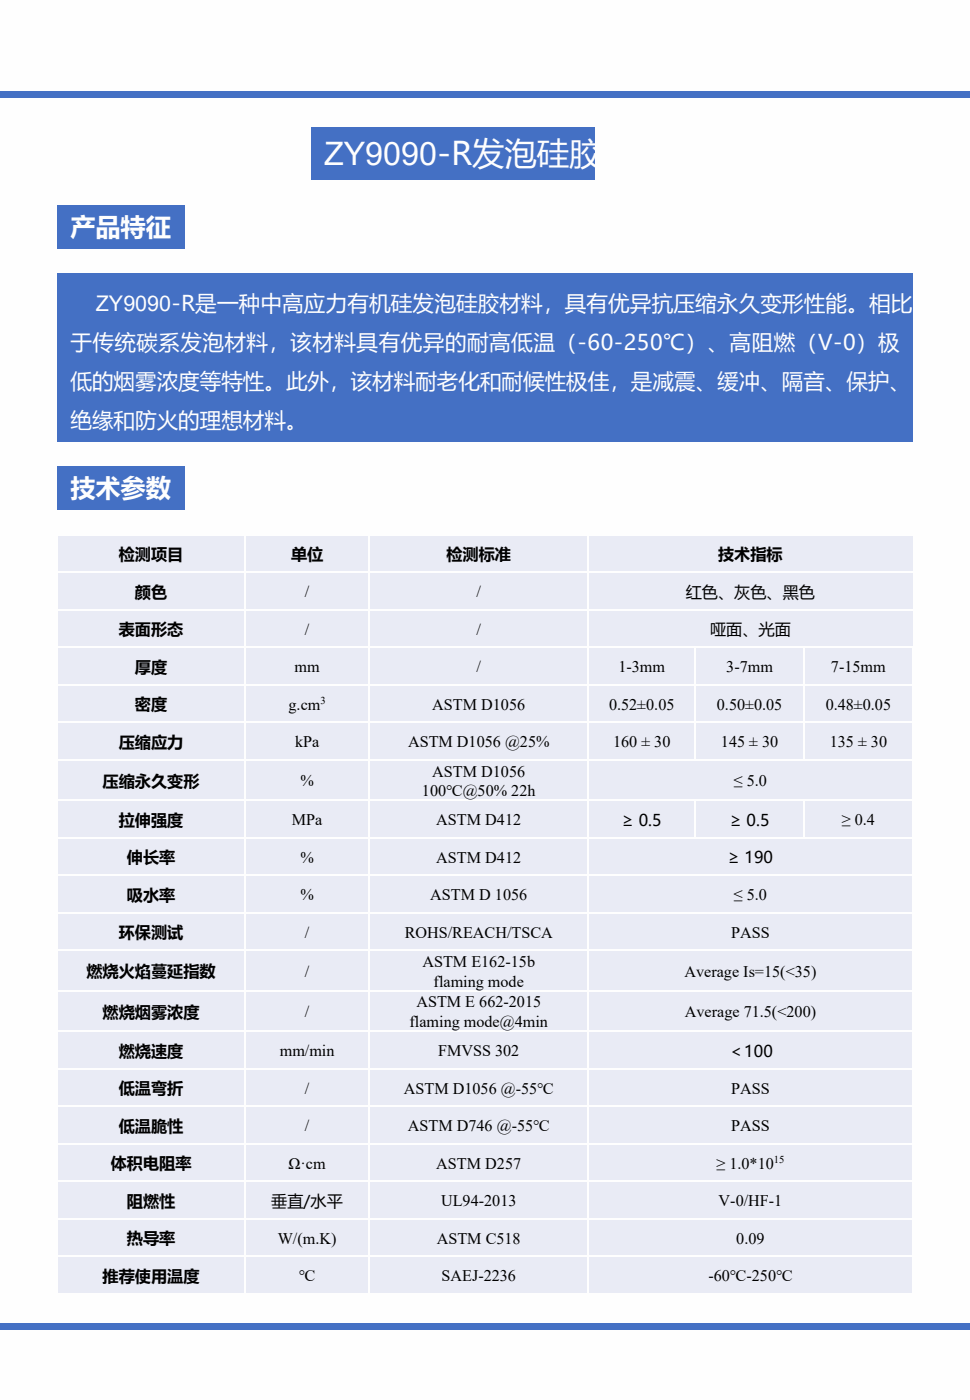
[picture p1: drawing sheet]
<svg xmlns="http://www.w3.org/2000/svg" width="190mm" height="275mm" viewBox="0 0 190 275" stroke-linecap="round" stroke-linejoin="round" font-family="sans-serif">
<defs><g id="words">
<text font-size="6.3" fill="#fefefe" x="63.6" y="32.5">ZY9090-R发泡硅胶</text>
<g font-size="5" fill="#fefefe">
<text x="13.8" y="46.4">产品特征</text>
<text x="13.8" y="97.8">技术参数</text>
</g>
<g font-size="4.2" fill="#fefefe">
<text x="18.8" y="61.2">ZY9090-R是一种中高应力有机硅发泡硅胶材料，具有优异抗压缩永久变形性能。相比</text>
<text x="13.8" y="68.8">于传统碳系发泡材料，该材料具有优异的耐高低温（-60-250℃）、高阻燃（V-0）极</text>
<text x="13.8" y="76.4">低的烟雾浓度等特性。此外，该材料耐老化和耐候性极佳，是减震、缓冲、隔音、保护、</text>
<text x="13.8" y="84">绝缘和防火的理想材料。</text>
</g>
<g font-size="3.2">
<text x="23.3" y="110.1">检测项目</text>
<text x="57.1" y="110.1">单位</text>
<text x="87.7" y="110.1">检测标准</text>
<text x="141" y="110.1">技术指标</text>
<text x="26.5" y="117.5">颜色</text>
<text x="59.9" y="117.4">/</text>
<text x="93.6" y="117.4">/</text>
<text x="134.7" y="117.5">红色、灰色、黑色</text>
<text x="23.3" y="124.8">表面形态</text>
<text x="59.9" y="124.7">/</text>
<text x="93.6" y="124.7">/</text>
<text x="139.5" y="124.8">哑面、光面</text>
<text x="26.5" y="132.2">厚度</text>
<text x="57.9" y="132.1">mm</text>
<text x="93.6" y="132.1">/</text>
<text x="121.4" y="132.1">1-3mm</text>
<text x="142.6" y="132.1">3-7mm</text>
<text x="163.2" y="132.1">7-15mm</text>
<text x="26.5" y="139.6">密度</text>
<text x="56.7" y="139.5">g.cm</text>
<text x="84.9" y="139.5">ASTM D1056</text>
<text x="119.6" y="139.5">0.52±0.05</text>
<text x="140.8" y="139.5">0.50±0.05</text>
<text x="162.2" y="139.5">0.48±0.05</text>
<text x="23.3" y="147">压缩应力</text>
<text x="57.9" y="146.9">kPa</text>
<text x="80.1" y="146.9">ASTM D1056 @25%</text>
<text x="120.4" y="146.9">160 ± 30</text>
<text x="141.6" y="146.9">145 ± 30</text>
<text x="162.9" y="146.9">135 ± 30</text>
<text x="20.2" y="154.7">压缩永久变形</text>
<text x="59" y="154.6">%</text>
<text x="84.9" y="152.6">ASTM D1056</text>
<text x="144.1" y="154.6">≤ 5.0</text>
<text x="82.9" y="156.5">100℃@50% 22h</text>
<text x="23.3" y="162.3">拉伸强度</text>
<text x="57.3" y="162.2">MPa</text>
<text x="85.7" y="162.2">ASTM D412</text>
<text x="122.1" y="162.3">≥ 0.5</text>
<text x="143.3" y="162.3">≥ 0.5</text>
<text x="165.3" y="162.2">≥ 0.4</text>
<text x="24.9" y="169.7">伸长率</text>
<text x="59" y="169.6">%</text>
<text x="85.7" y="169.6">ASTM D412</text>
<text x="142.9" y="169.7">≥ 190</text>
<text x="24.9" y="177.1">吸水率</text>
<text x="59" y="177">%</text>
<text x="84.5" y="177">ASTM D 1056</text>
<text x="144.1" y="177">≤ 5.0</text>
<text x="23.3" y="184.4">环保测试</text>
<text x="59.9" y="184.3">/</text>
<text x="79.5" y="184.3">ROHS/REACH/TSCA</text>
<text x="143.6" y="184.3">PASS</text>
<text x="59.9" y="192">/</text>
<text x="83" y="190.1">ASTM E162-15b</text>
<text x="134.4" y="192">Average Is=15(&lt;35)</text>
<text x="17" y="192.1">燃烧火焰蔓延指数</text>
<text x="85.2" y="193.9">flaming mode</text>
<text x="20.2" y="200">燃烧烟雾浓度</text>
<text x="59.9" y="199.9">/</text>
<text x="80.4" y="201.8">flaming mode@4min</text>
<text x="81.8" y="198">ASTM E 662-2015</text>
<text x="134.5" y="199.9">Average 71.5(&lt;200)</text>
<text x="23.3" y="207.7">燃烧速度</text>
<text x="54.9" y="207.6">mm/min</text>
<text x="86" y="207.6">FMVSS 302</text>
<text x="143" y="207.7">＜100</text>
<text x="23.3" y="215.1">低温弯折</text>
<text x="59.9" y="215">/</text>
<text x="79.3" y="215">ASTM D1056 @-55℃</text>
<text x="143.6" y="215">PASS</text>
<text x="23.3" y="222.4">低温脆性</text>
<text x="59.9" y="222.3">/</text>
<text x="80.1" y="222.3">ASTM D746 @-55℃</text>
<text x="143.6" y="222.3">PASS</text>
<text x="21.7" y="229.8">体积电阻率</text>
<text x="56.7" y="229.7">Ω·cm</text>
<text x="85.7" y="229.7">ASTM D257</text>
<text x="140.7" y="229.7">≥ 1.0*10</text>
<text x="24.9" y="237.2">阻燃性</text>
<text x="53.3" y="237.2">垂直/水平</text>
<text x="86.6" y="237.1">UL94-2013</text>
<text x="141.1" y="237.1">V-0/HF-1</text>
<text x="24.9" y="244.6">热导率</text>
<text x="54.5" y="244.5">W/(m.K)</text>
<text x="85.8" y="244.5">ASTM C518</text>
<text x="144.6" y="244.5">0.09</text>
<text x="20.2" y="252">推荐使用温度</text>
<text x="58.7" y="251.9">℃</text>
<text x="86.7" y="251.9">SAEJ-2236</text>
<text x="139.1" y="251.9">-60℃-250℃</text>
</g>
<g font-size="2.1">
<text x="62.9" y="138.3">3</text>
<text x="152" y="228.6">15</text>
</g>
</g></defs>
<path d="M0 0h190.5v275.2h-190.5z" fill-rule="evenodd" fill="#fefefe"/>
<g fill="#4470c4">
<path d="M61.1 25h55.7v10.2h-55.7z" fill-rule="evenodd"/>
<path d="M0 17.9h190.5v1.3h-190.5z" fill-rule="evenodd"/>
<path d="M11.3 40.3h25.1v8.5h-25.1z" fill-rule="evenodd"/>
<path d="M11.3 91.7h25.1v8.5h-25.1z" fill-rule="evenodd"/>
<path d="M11.3 53.7h168v33.1h-168z" fill-rule="evenodd"/>
<path d="M0 260.1h190.5v1.3h-190.5z" fill-rule="evenodd"/>
</g>
<g fill="#e9ebf5">
<path d="M11.3 105.1h36.8v7.3h-36.8z" fill-rule="evenodd"/>
<path d="M48.1 105.1h24.5v7.3h-24.5z" fill-rule="evenodd"/>
<path d="M72.6 105.1h42.9v7.3h-42.9z" fill-rule="evenodd"/>
<path d="M115.5 105.1h63.8v7.3h-63.8z" fill-rule="evenodd"/>
<path d="M11.3 112.4h36.8v7.4h-36.8z" fill-rule="evenodd"/>
<path d="M48.1 112.4h24.5v7.4h-24.5z" fill-rule="evenodd"/>
<path d="M72.6 112.4h42.9v7.4h-42.9z" fill-rule="evenodd"/>
<path d="M115.5 112.4h63.8v7.4h-63.8z" fill-rule="evenodd"/>
<path d="M11.3 119.8h36.8v7.4h-36.8z" fill-rule="evenodd"/>
<path d="M48.1 119.8h24.5v7.4h-24.5z" fill-rule="evenodd"/>
<path d="M72.6 119.8h42.9v7.4h-42.9z" fill-rule="evenodd"/>
<path d="M115.5 119.8h63.8v7.4h-63.8z" fill-rule="evenodd"/>
<path d="M11.3 127.2h36.8v7.4h-36.8z" fill-rule="evenodd"/>
<path d="M48.1 127.2h24.5v7.4h-24.5z" fill-rule="evenodd"/>
<path d="M72.6 127.2h42.9v7.4h-42.9z" fill-rule="evenodd"/>
<path d="M115.5 127.2h21.1v7.4h-21.1z" fill-rule="evenodd"/>
<path d="M136.6 127.2h21.3v7.4h-21.3z" fill-rule="evenodd"/>
<path d="M157.9 127.2h21.4v7.4h-21.4z" fill-rule="evenodd"/>
<path d="M11.3 134.6h36.8v7.4h-36.8z" fill-rule="evenodd"/>
<path d="M48.1 134.6h24.5v7.4h-24.5z" fill-rule="evenodd"/>
<path d="M72.6 134.6h42.9v7.4h-42.9z" fill-rule="evenodd"/>
<path d="M115.5 134.6h21.1v7.4h-21.1z" fill-rule="evenodd"/>
<path d="M136.6 134.6h21.3v7.4h-21.3z" fill-rule="evenodd"/>
<path d="M157.9 134.6h21.4v7.4h-21.4z" fill-rule="evenodd"/>
<path d="M11.3 142h36.8v7.4h-36.8z" fill-rule="evenodd"/>
<path d="M48.1 142h24.5v7.4h-24.5z" fill-rule="evenodd"/>
<path d="M72.6 142h42.9v7.4h-42.9z" fill-rule="evenodd"/>
<path d="M115.5 142h21.1v7.4h-21.1z" fill-rule="evenodd"/>
<path d="M136.6 142h21.3v7.4h-21.3z" fill-rule="evenodd"/>
<path d="M157.9 142h21.4v7.4h-21.4z" fill-rule="evenodd"/>
<path d="M11.3 149.4h36.8v7.9h-36.8z" fill-rule="evenodd"/>
<path d="M48.1 149.4h24.5v7.9h-24.5z" fill-rule="evenodd"/>
<path d="M72.6 149.4h42.9v7.9h-42.9z" fill-rule="evenodd"/>
<path d="M115.5 149.4h63.8v7.9h-63.8z" fill-rule="evenodd"/>
<path d="M11.3 157.3h36.8v7.4h-36.8z" fill-rule="evenodd"/>
<path d="M48.1 157.3h24.5v7.4h-24.5z" fill-rule="evenodd"/>
<path d="M72.6 157.3h42.9v7.4h-42.9z" fill-rule="evenodd"/>
<path d="M115.5 157.3h21.1v7.4h-21.1z" fill-rule="evenodd"/>
<path d="M136.6 157.3h21.3v7.4h-21.3z" fill-rule="evenodd"/>
<path d="M157.9 157.3h21.4v7.4h-21.4z" fill-rule="evenodd"/>
<path d="M11.3 164.7h36.8v7.3h-36.8z" fill-rule="evenodd"/>
<path d="M48.1 164.7h24.5v7.3h-24.5z" fill-rule="evenodd"/>
<path d="M72.6 164.7h42.9v7.3h-42.9z" fill-rule="evenodd"/>
<path d="M115.5 164.7h63.8v7.3h-63.8z" fill-rule="evenodd"/>
<path d="M11.3 172h36.8v7.4h-36.8z" fill-rule="evenodd"/>
<path d="M48.1 172h24.5v7.4h-24.5z" fill-rule="evenodd"/>
<path d="M72.6 172h42.9v7.4h-42.9z" fill-rule="evenodd"/>
<path d="M115.5 172h63.8v7.4h-63.8z" fill-rule="evenodd"/>
<path d="M11.3 179.4h36.8v7.4h-36.8z" fill-rule="evenodd"/>
<path d="M48.1 179.4h24.5v7.4h-24.5z" fill-rule="evenodd"/>
<path d="M72.6 179.4h42.9v7.4h-42.9z" fill-rule="evenodd"/>
<path d="M115.5 179.4h63.8v7.4h-63.8z" fill-rule="evenodd"/>
<path d="M11.3 186.8h36.8v7.9h-36.8z" fill-rule="evenodd"/>
<path d="M48.1 186.8h24.5v7.9h-24.5z" fill-rule="evenodd"/>
<path d="M72.6 186.8h42.9v7.9h-42.9z" fill-rule="evenodd"/>
<path d="M115.5 186.8h63.8v7.9h-63.8z" fill-rule="evenodd"/>
<path d="M11.3 194.7h36.8v8h-36.8z" fill-rule="evenodd"/>
<path d="M48.1 194.7h24.5v8h-24.5z" fill-rule="evenodd"/>
<path d="M72.6 194.7h42.9v8h-42.9z" fill-rule="evenodd"/>
<path d="M115.5 194.7h63.8v8h-63.8z" fill-rule="evenodd"/>
<path d="M11.3 202.7h36.8v7.4h-36.8z" fill-rule="evenodd"/>
<path d="M48.1 202.7h24.5v7.4h-24.5z" fill-rule="evenodd"/>
<path d="M72.6 202.7h42.9v7.4h-42.9z" fill-rule="evenodd"/>
<path d="M115.5 202.7h63.8v7.4h-63.8z" fill-rule="evenodd"/>
<path d="M11.3 210.1h36.8v7.3h-36.8z" fill-rule="evenodd"/>
<path d="M48.1 210.1h24.5v7.3h-24.5z" fill-rule="evenodd"/>
<path d="M72.6 210.1h42.9v7.3h-42.9z" fill-rule="evenodd"/>
<path d="M115.5 210.1h63.8v7.3h-63.8z" fill-rule="evenodd"/>
<path d="M11.3 217.4h36.8v7.4h-36.8z" fill-rule="evenodd"/>
<path d="M48.1 217.4h24.5v7.4h-24.5z" fill-rule="evenodd"/>
<path d="M72.6 217.4h42.9v7.4h-42.9z" fill-rule="evenodd"/>
<path d="M115.5 217.4h63.8v7.4h-63.8z" fill-rule="evenodd"/>
<path d="M11.3 224.8h36.8v7.4h-36.8z" fill-rule="evenodd"/>
<path d="M48.1 224.8h24.5v7.4h-24.5z" fill-rule="evenodd"/>
<path d="M72.6 224.8h42.9v7.4h-42.9z" fill-rule="evenodd"/>
<path d="M115.5 224.8h63.8v7.4h-63.8z" fill-rule="evenodd"/>
<path d="M11.3 232.2h36.8v7.4h-36.8z" fill-rule="evenodd"/>
<path d="M48.1 232.2h24.5v7.4h-24.5z" fill-rule="evenodd"/>
<path d="M72.6 232.2h42.9v7.4h-42.9z" fill-rule="evenodd"/>
<path d="M115.5 232.2h63.8v7.4h-63.8z" fill-rule="evenodd"/>
<path d="M11.3 239.6h36.8v7.4h-36.8z" fill-rule="evenodd"/>
<path d="M48.1 239.6h24.5v7.4h-24.5z" fill-rule="evenodd"/>
<path d="M72.6 239.6h42.9v7.4h-42.9z" fill-rule="evenodd"/>
<path d="M115.5 239.6h63.8v7.4h-63.8z" fill-rule="evenodd"/>
<path d="M11.3 247h36.8v7.3h-36.8z" fill-rule="evenodd"/>
<path d="M48.1 247h24.5v7.3h-24.5z" fill-rule="evenodd"/>
<path d="M72.6 247h42.9v7.3h-42.9z" fill-rule="evenodd"/>
<path d="M115.5 247h63.8v7.3h-63.8z" fill-rule="evenodd"/>
</g>
<g fill="none" stroke="#fefefe" stroke-width=".35">
<path d="M11.3 112.4h168M11.3 119.8h168M48.1 105.1v149.2M72.5 105.1v149.2M115.5 105.1v149.2M179.3 105.1h-168v149.2h168v-127.1h-168M11.3 134.6h168M136.6 127.2v22.2M157.9 127.2v22.2M11.3 142h168M11.3 149.4h168M11.3 157.3h168"/>
<path d="M136.6 157.3v7.4M157.9 157.3v7.4M11.3 164.7h168M11.3 172h168M11.3 179.4h168M11.3 186.8h168M11.3 194.7h168M11.3 202.7h168M11.3 210h168M11.3 217.4h168M11.3 224.8h168M11.3 232.2h168"/>
<path d="M11.3 239.6h168M11.3 247h168"/>
</g>
<use href="#words"/>
</svg>
